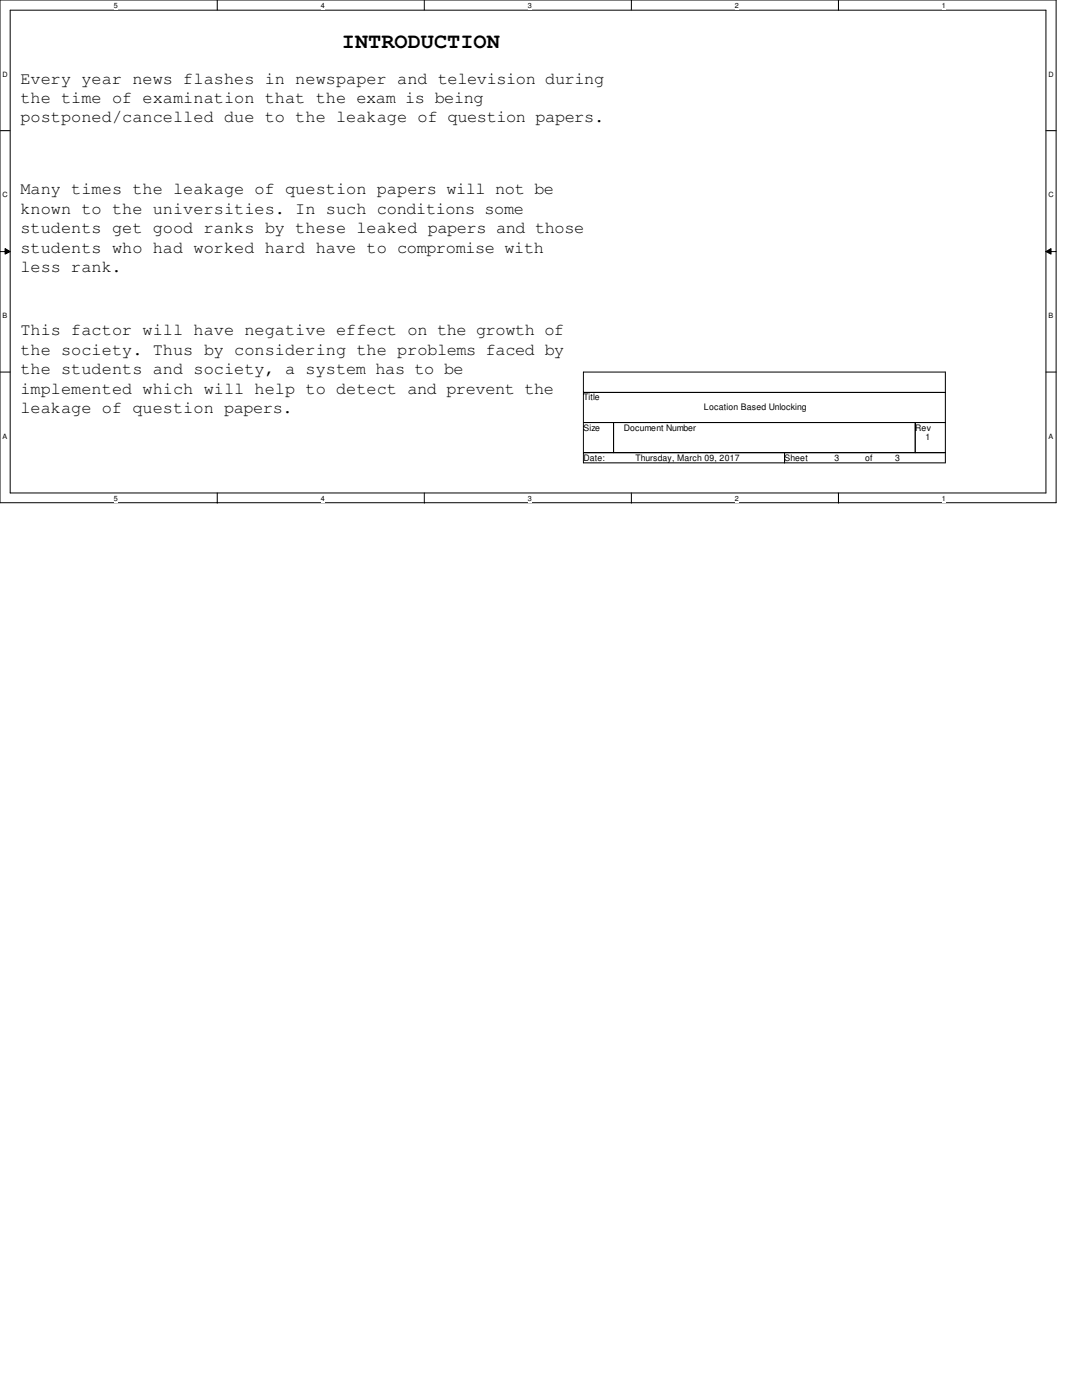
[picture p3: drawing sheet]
<svg xmlns="http://www.w3.org/2000/svg" width="216mm" height="279mm" viewBox="0 0 216 279" stroke-linecap="round" stroke-linejoin="round" font-family="sans-serif">
<defs><g id="words">
<text font-size="4.2" x="68.2" y="9.5">INTRODUCTION</text>
<g font-size="3.4">
<text x="4.1" y="16.7">Every year news flashes in newspaper and television during</text>
<text x="4.1" y="20.5">the time of examination that the exam is being</text>
<text x="4.1" y="24.3">postponed/cancelled due to the leakage of question papers.</text>
<text x="4.1" y="38.8">Many times the leakage of question papers will not be</text>
<text x="4.1" y="42.7">known to the universities. In such conditions some</text>
<text x="4.1" y="46.6">students get good ranks by these leaked papers and those</text>
<text x="4.1" y="50.5">students who had worked hard have to compromise with</text>
<text x="4.1" y="54.4">less rank.</text>
<text x="4.1" y="66.9">This factor will have negative effect on the growth of</text>
<text x="4.1" y="70.8">the society. Thus by considering the problems faced by</text>
<text x="4.1" y="74.7">the students and society, a system has to be</text>
<text x="4.1" y="78.6">implemented which will help to detect and prevent the</text>
<text x="4.1" y="82.5">leakage of question papers.</text>
</g>
<g font-size="1.8">
<text x="116.4" y="79.9">Title</text>
<text x="140.5" y="81.9">Location Based Unlocking</text>
<text x="116.4" y="85.9">Size</text>
<text x="124.5" y="85.9">Document Number</text>
<text x="182.6" y="85.9">Rev</text>
<text x="184.7" y="87.9">1</text>
<text x="116.4" y="91.9">Date:</text>
<text x="126.8" y="91.9">Thursday, March 09, 2017</text>
<text x="156.5" y="91.9">Sheet</text>
<text x="166.5" y="91.9">3</text>
<text x="172.6" y="91.9">of</text>
<text x="178.6" y="91.9">3</text>
</g>
<g font-size="1.4">
<text x="22.7" y="1.5">5</text>
<text x="64" y="1.5">4</text>
<text x="105.3" y="1.5">3</text>
<text x="146.6" y="1.5">2</text>
<text x="188" y="1.5">1</text>
<text x=".5" y="15.3">D</text>
<text x="209.2" y="15.3">D</text>
<text x=".5" y="39.4">C</text>
<text x="209.2" y="39.4">C</text>
<text x=".5" y="63.5">B</text>
<text x="209.2" y="63.5">B</text>
<text x=".5" y="87.5">A</text>
<text x="209.2" y="87.5">A</text>
<text x="22.7" y="99.9">5</text>
<text x="64" y="99.9">4</text>
<text x="105.3" y="99.9">3</text>
<text x="146.6" y="99.9">2</text>
<text x="188" y="99.9">1</text>
</g>
</g></defs>
<path d="M0 0h210.7v100.3h-210.7zM2 2h206.7v96.4h-206.7z" fill="none" stroke="#000" stroke-width=".2"/>
<g fill="#fff">
<path d="M22.7 .3h.8v1.6h-.8z"/>
<path d="M22.7 98.6h.8v1.6h-.8z"/>
</g>
<path d="M43.3 0v2M43.3 98.4v2" fill="none" stroke="#000" stroke-width=".2"/>
<g fill="#fff">
<path d="M64 .3h.8v1.6h-.8z"/>
<path d="M64 98.6h.8v1.6h-.8z"/>
</g>
<path d="M84.7 0v2M84.7 98.4v2" fill="none" stroke="#000" stroke-width=".2"/>
<g fill="#fff">
<path d="M105.3 .3h.8v1.6h-.8z"/>
<path d="M105.3 98.6h.8v1.6h-.8z"/>
</g>
<path d="M126 0v2M126 98.4v2" fill="none" stroke="#000" stroke-width=".2"/>
<g fill="#fff">
<path d="M146.6 .3h.8v1.6h-.8z"/>
<path d="M146.6 98.6h.8v1.6h-.8z"/>
</g>
<path d="M167.3 0v2M167.3 98.4v2" fill="none" stroke="#000" stroke-width=".2"/>
<g fill="#fff">
<path d="M188 .3h.7v1.6h-.7z"/>
<path d="M188 98.6h.7v1.6h-.7z"/>
<path d="M.5 14.1h1v1.6h-1z"/>
<path d="M209.2 14.1h1v1.6h-1z"/>
<path d="M.5 38.1h1v1.6h-1z"/>
<path d="M209.2 38.1h1v1.6h-1z"/>
</g>
<path d="M0 26.1h2M208.7 26.1h2" fill="none" stroke="#000" stroke-width=".2"/>
<g fill="#fff">
<path d="M.5 62.2h.9v1.6h-.9z"/>
<path d="M209.2 62.2h.9v1.6h-.9z"/>
</g>
<path d="M0 50.2h2M1 49.6l1 .6-1 .5zM208.7 50.2l1-.6v1.1zM208.7 50.2h2" fill="none" stroke="#000" stroke-width=".2"/>
<path d="M1 49.6l1 .6-1 .5zM208.7 50.2l1-.6v1.1z" fill="#000"/>
<g fill="#fff">
<path d="M.5 86.3h.9v1.6h-.9z"/>
<path d="M209.2 86.3h.9v1.6h-.9z"/>
</g>
<path d="M0 74.3h2M116.4 74.3h72.2v18.1h-72.2zM116.4 78.3h72.2M208.7 74.3h2M116.4 84.3h72.2M116.4 90.3h72.2M122.4 84.3v6M156.5 90.3v2.1M182.6 84.3v6" fill="none" stroke="#000" stroke-width=".2"/>
<use href="#words"/>
</svg>
